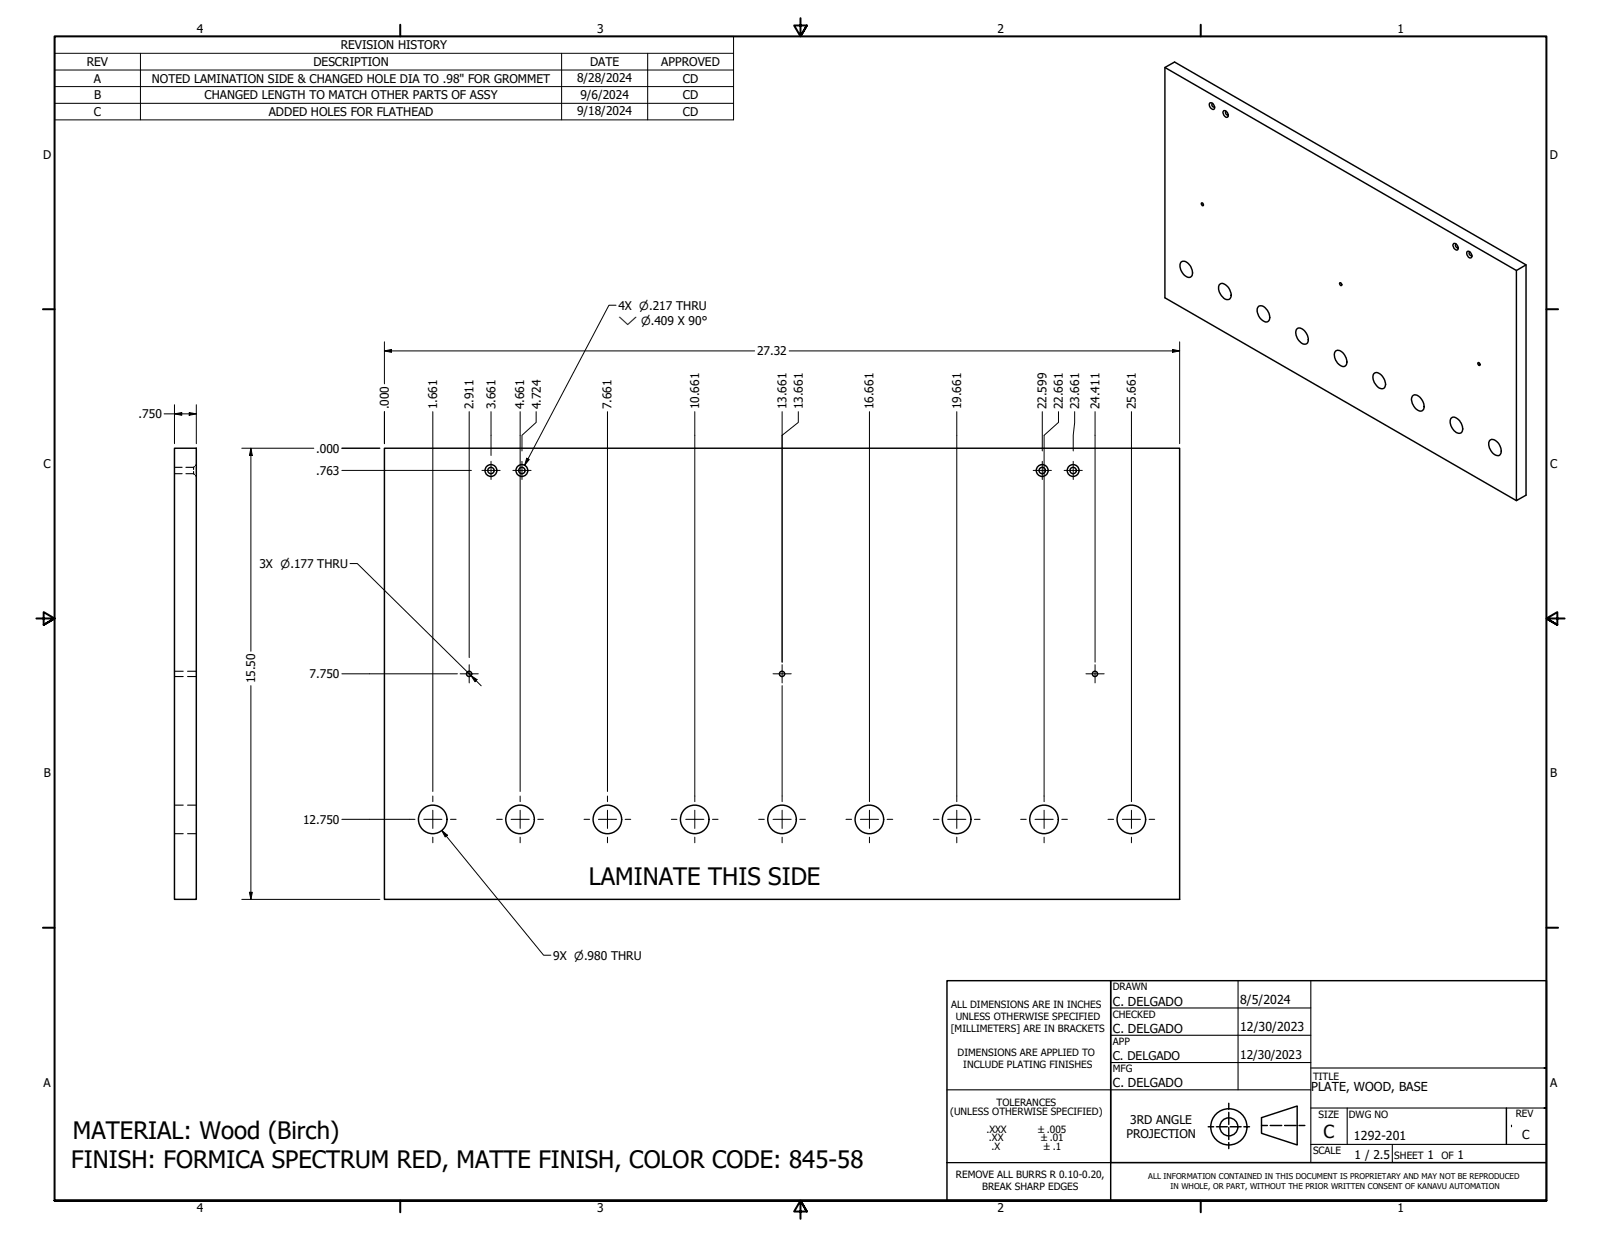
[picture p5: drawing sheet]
<svg xmlns="http://www.w3.org/2000/svg" width="559mm" height="432mm" viewBox="0 0 559 432" stroke-linecap="round" stroke-linejoin="round" font-family="sans-serif">
<defs><g id="words">
<g font-size="8.4">
<text x="205.5" y="308.8">LAMINATE THIS SIDE</text>
<text x="25.5" y="397.8">MATERIAL: Wood (Birch)</text>
<text x="24.9" y="407.8">FINISH: FORMICA SPECTRUM RED, MATTE FINISH, COLOR CODE: 845-58</text>
</g>
<text font-size="6.3" x="462" y="397.3">C</text>
<g font-size="4.3">
<text x="388.4" y="351">C. DELGADO</text>
<text x="432.9" y="350.4">8/5/2024</text>
<text x="432.9" y="359.9">12/30/2023</text>
<text x="388.4" y="360.6">C. DELGADO</text>
<text x="388.4" y="379.6">C. DELGADO</text>
<text x="457.6" y="380.7">PLATE, WOOD, BASE</text>
<text x="472.6" y="398">1292-201</text>
<text x="531.2" y="397.4">C</text>
</g>
<g font-size="4.2">
<text x="68.7" y="11.7">4</text>
<text x="208.4" y="11.7">3</text>
<text x="348.1" y="11.7">2</text>
<text x="487.8" y="11.7">1</text>
<text x="118.9" y="17.2">REVISION HISTORY</text>
<text x="30.3" y="23.1">REV</text>
<text x="109.4" y="23.1">DESCRIPTION</text>
<text x="205.9" y="23.1">DATE</text>
<text x="230.8" y="23.1">APPROVED</text>
<text x="32.8" y="28.9">A</text>
<text x="53" y="28.9">NOTED LAMINATION SIDE &amp; CHANGED HOLE DIA TO .98&quot; FOR GROMMET</text>
<text x="201.4" y="28.6">8/28/2024</text>
<text x="238.4" y="28.9">CD</text>
<text x="32.8" y="34.7">B</text>
<text x="71.4" y="34.7">CHANGED LENGTH TO MATCH OTHER PARTS OF ASSY</text>
<text x="202.6" y="34.4">9/6/2024</text>
<text x="238.4" y="34.7">CD</text>
<text x="32.8" y="40.4">C</text>
<text x="93.9" y="40.4">ADDED HOLES FOR FLATHEAD</text>
<text x="201.4" y="40.2">9/18/2024</text>
<text x="238.4" y="40.4">CD</text>
<text x="15.1" y="55.5">D</text>
<text x="540.9" y="55.5">D</text>
<text x="215.8" y="108.1">4X ⌀.217 THRU</text>
<text x="264.2" y="124">27.32</text>
<text x="135.7" y="142.9" transform="rotate(-90 135.7 142.9)">.000</text>
<text x="152.5" y="142.9" transform="rotate(-90 152.5 142.9)">1.661</text>
<text x="165.3" y="142.9" transform="rotate(-90 165.3 142.9)">2.911</text>
<text x="172.9" y="142.9" transform="rotate(-90 172.9 142.9)">3.661</text>
<text x="183" y="142.9" transform="rotate(-90 183 142.9)">4.661</text>
<text x="188.7" y="142.9" transform="rotate(-90 188.7 142.9)">4.724</text>
<text x="213.5" y="142.9" transform="rotate(-90 213.5 142.9)">7.661</text>
<text x="244" y="142.9" transform="rotate(-90 244 142.9)">10.661</text>
<text x="274.5" y="142.9" transform="rotate(-90 274.5 142.9)">13.661</text>
<text x="280.2" y="142.9" transform="rotate(-90 280.2 142.9)">13.661</text>
<text x="304.9" y="142.9" transform="rotate(-90 304.9 142.9)">16.661</text>
<text x="335.5" y="142.9" transform="rotate(-90 335.5 142.9)">19.661</text>
<text x="365.3" y="142.9" transform="rotate(-90 365.3 142.9)">22.599</text>
<text x="371" y="142.9" transform="rotate(-90 371 142.9)">22.661</text>
<text x="376.6" y="142.9" transform="rotate(-90 376.6 142.9)">23.661</text>
<text x="383.7" y="142.9" transform="rotate(-90 383.7 142.9)">24.411</text>
<text x="396.4" y="142.9" transform="rotate(-90 396.4 142.9)">25.661</text>
<text x="48.4" y="146">.750</text>
<text x="110.4" y="158">.000</text>
<text x="15.2" y="163.4">C</text>
<text x="110.4" y="165.7">.763</text>
<text x="541" y="163.4">C</text>
<text x="90.6" y="198.2">3X ⌀.177 THRU</text>
<text x="89.1" y="238.6" transform="rotate(-90 89.1 238.6)">15.50</text>
<text x="108.1" y="236.7">7.750</text>
<text x="15.3" y="271.4">B</text>
<text x="541.1" y="271.4">B</text>
<text x="105.8" y="287.5">12.750</text>
<text x="193" y="335">9X ⌀.980 THRU</text>
<text x="388.4" y="370.1">C. DELGADO</text>
<text x="432.9" y="369.8">12/30/2023</text>
<text x="15.2" y="379.3">A</text>
<text x="541" y="379.3">A</text>
<text x="394.5" y="392.2">3RD ANGLE</text>
<text x="393.1" y="397.3">PROJECTION</text>
<text x="472.8" y="404.4">1 / 2.5</text>
<text x="498.2" y="404.7">1</text>
<text x="508.8" y="404.7">1</text>
<text x="68.7" y="423.2">4</text>
<text x="208.4" y="423.2">3</text>
<text x="348.1" y="423.2">2</text>
<text x="487.8" y="423.2">1</text>
</g>
<text font-size="3.9" x="215.8" y="113.4">⌵ ⌀.409 X 90°</text>
<g font-size="3.5">
<text x="388.4" y="345.6">DRAWN</text>
<text x="332" y="351.9">ALL DIMENSIONS ARE IN INCHES</text>
<text x="333.6" y="356.1">UNLESS OTHERWISE SPECIFIED</text>
<text x="388.4" y="355.2">CHECKED</text>
<text x="331.9" y="360.3">[MILLIMETERS] ARE IN BRACKETS</text>
<text x="388.4" y="364.6">APP</text>
<text x="334.2" y="368.6">DIMENSIONS ARE APPLIED TO</text>
<text x="336.2" y="372.8">INCLUDE PLATING FINISHES</text>
<text x="388.4" y="374.3">MFG</text>
<text x="458.3" y="376.9">TITLE</text>
<text x="331.7" y="389.3">(UNLESS OTHERWISE SPECIFIED)</text>
<text x="347.8" y="386.2">TOLERANCES</text>
<text x="344.3" y="395.4">.XXX</text>
<text x="460.2" y="390.1">SIZE</text>
<text x="470.8" y="390.1">DWG NO</text>
<text x="529" y="390.1">REV</text>
<text x="345.1" y="398.4">.XX</text>
<text x="346" y="401.4">.X</text>
<text x="458.3" y="402.8">SCALE</text>
<text x="486.7" y="404.7">SHEET</text>
<text x="503.1" y="404.7">OF</text>
<text x="333.6" y="411.2">REMOVE ALL BURRS R 0.10-0.20,</text>
<text x="342.8" y="415.4">BREAK SHARP EDGES</text>
</g>
<g font-size="3.3">
<text x="362.3" y="395.4">±.005</text>
<text x="363.3" y="398.4">±.01</text>
<text x="364.4" y="401.4">±.1</text>
</g>
<g font-size="2.8">
<text x="400.7" y="411.6">ALL INFORMATION CONTAINED IN THIS DOCUMENT IS PROPRIETARY AND MAY NOT BE REPRODUCED</text>
<text x="408.6" y="414.9">IN WHOLE, OR PART, WITHOUT THE PRIOR WRITTEN CONSENT OF KANAVU AUTOMATION</text>
</g>
</g></defs>
<!-- layer: Visible (ANSI) -->
<g fill="none" stroke="#000" stroke-width=".51">
<path d="M406.6 23.6l122.7 70.8 3.3-1.9M422.3 35.9a1.47 1.47 0 0 1 1.4 .7 1.47 1.47 0 0 1 0 1.6 1.55 1.55 0 0 1-1.4-2.3zM423.3 36.1a.66 .66 0 0 0-.2 .9 .66 .66 0 0 0 .8 .3M427.1 38.7a1.46 1.46 0 0 1 1.3 2.2 1.49 1.49 0 0 1-1.3-2.2zM428.1 38.9a.63 .63 0 0 0-.2 .9 .63 .63 0 0 0 .8 .2M419.4 70.9a.54 .54 0 0 1 .6 .3 .54 .54 0 0 1-.2 .6l-.4-.4zM412.1 91.6a1.93 1.93 0 0 1 3.1 .9 3.4 3.4 0 0 1 .5 4.1 2.69 2.69 0 0 1-3.3-1.9l-.5-1.5zM425.6 99.4a1.73 1.73 0 0 1 2.6 .4 3.7 3.7 0 0 1 1 4.6 2.12 2.12 0 0 1-2.8-1.1 3.9 3.9 0 0 1-.8-3.9zM467.6 98.7a.47 .47 0 0 1 .7 .3 .47 .47 0 0 1-.4 .6zM507.4 85a1.46 1.46 0 0 1 1.3 2.2 1.49 1.49 0 0 1-1.3-2.2zM508.3 85.2a.66 .66 0 0 0-.2 .9 .66 .66 0 0 0 .9 .3M512 87.9a1.31 1.31 0 0 1 1.4 .3 1.31 1.31 0 0 1 .3 1.5 .87 .87 0 0 1-1 .3 .87 .87 0 0 1-.6-.8z"/>
<path d="M513.1 88a.63 .63 0 0 0-.2 .9 .63 .63 0 0 0 .8 .2M529.3 94.4v80.4l3.3-2v-80.3l-122.6-70.8-3.4 1.9v80.3l122.7 70.9M439.3 106.9a2.67 2.67 0 0 1 3.4 2 2.59 2.59 0 0 1-.3 3.4 3.9 3.9 0 0 1-3.6-4zM452.6 114.9a2.2 2.2 0 0 1 3.3 1.3 2.74 2.74 0 0 1 0 3.9 3.4 3.4 0 0 1-3.5-3.1l-.2-.9zM466.2 122.5a2.67 2.67 0 0 1 3.4 2 2.59 2.59 0 0 1-.3 3.4 3.9 3.9 0 0 1-3.5-4.8zM479.7 130.3a2.69 2.69 0 0 1 3.3 1.9 2.4 2.4 0 0 1-.2 3.4 3.9 3.9 0 0 1-3.6-4l.1-.8zM493 138.3a2.13 2.13 0 0 1 3.3 1.2 2.68 2.68 0 0 1 0 3.9 3.9 3.9 0 0 1-3.5-4.8zM515.9 126.6a.47 .47 0 0 1 .7 .3 .47 .47 0 0 1-.5 .6zM60.9 156.5h7.6v157.4h-7.6zM134.2 156.5h277.5v157.4h-277.5zM506.4 146a2.2 2.2 0 0 1 3.3 1.3 2.59 2.59 0 0 1 0 3.9 3.8 3.8 0 0 1-3.5-4zM520.1 153.6a2.86 2.86 0 0 1 3.6 2.4 2.07 2.07 0 0 1-.8 3.1 4.1 4.1 0 0 1-3-5.2z"/>
<circle cx="171.4" cy="164.2" r="2.06"/>
<circle cx="171.4" cy="164.2" r="1.11"/>
<circle cx="182.1" cy="164.2" r="2.06"/>
<circle cx="182.1" cy="164.2" r="1.11"/>
<circle cx="363.8" cy="164.2" r="2.06"/>
<circle cx="363.8" cy="164.2" r="1.11"/>
<circle cx="374.6" cy="164.2" r="2.06"/>
<circle cx="374.6" cy="164.2" r="1.11"/>
<circle cx="163.7" cy="235.2" r=".92"/>
<circle cx="273" cy="235.2" r=".92"/>
<circle cx="382.2" cy="235.2" r=".92"/>
<circle cx="151" cy="286" r="5"/>
<circle cx="181.5" cy="286" r="5"/>
<circle cx="212" cy="286" r="5"/>
<circle cx="242.5" cy="286" r="5"/>
<circle cx="273" cy="286" r="5"/>
<circle cx="303.4" cy="286" r="5"/>
<circle cx="333.9" cy="286" r="5"/>
<circle cx="364.4" cy="286" r="5"/>
<circle cx="394.9" cy="286" r="5"/>
</g>
<!-- layer: Hidden (ANSI) -->
<g fill="none" stroke="#000" stroke-width=".38">
<path d="M60.9 163.1h2.7M60.9 165.4h2.7M64.9 163.1h2.7M64.9 165.4h2.7M67.6 164.6v.8M67.6 165.4l.3 .3M67.9 162.8l-.3 .3v.8M68.2 166l.3 .3M68.5 162.2l-.3 .3M60.9 234.3h3M60.9 236.2h3M65.5 234.3h3"/>
<path d="M65.5 236.2h3M60.9 281.1h3M60.9 291h3M65.5 281.1h3M65.5 291h3"/>
</g>
<!-- layer: Border (ANSI) -->
<g fill="none" stroke="#000" stroke-width=".7">
<path d="M139.7 8.6v4.1M279.4 6.3v6.4l-2.2-3.8h4.4l-2.2 3.8 2.2-3.8M419.1 8.6v4.1M15 107.9h4M539.8 107.9h4M12.7 215.9h6.3l-3.8-2.2v4.4l3.8-2.2-3.8 2.2M546.1 215.9h-6.3l3.8-2.2v4.4l-3.8-2.2 3.8 2.2M15 323.8h4M539.8 323.8h4M19 419.1v-406.4h520.8v406.4h-520.8h520.8M139.7 419.1v4.1M419.1 419.1v4.1"/>
<path d="M281.6 422.9l-2.2-3.8 2.2 3.8h-4.4l2.2-3.8v6.3"/>
</g>
<!-- layer: Title (ANSI) -->
<g fill="none" stroke="#000" stroke-width=".38">
<path d="M387.7 351.9h69.8M432.1 342.3v38.1M457.5 342.3v63.5M387.7 361.4h69.8M387.7 370.9h69.8M457.5 372.8h82.3h-.9M330.5 380.4h127M457.5 386.8h82.3h-.9M457.5 399.5h82.3M470.2 386.8v12.7M486 399.5v6.3M527.6 392.7v.6"/>
<path d="M330.5 405.8h209.3"/>
</g>
<g fill="none" stroke="#000" stroke-width=".51">
<path d="M330.5 342.3h209.3v76.8h-209.3zM387.7 342.3v63.5h152.1M387.7 342.3v76.8M421.7 393.3h1.9M424.6 393.3h3.8M428.9 385.1v2.1M428.9 388.3v4.2M428.9 393.6v4.2M428.9 398.8v2.1M429.4 393.3h3.8M434.1 393.3h2M440.3 390.1l12.5-4v13.6l-12.5-4.1z"/>
<path d="M440.3 392.9h2M443.4 392.9h4M448.4 392.9h4M453.4 392.9h2M525.8 386.8v12.7"/>
<circle cx="428.9" cy="393.4" r="6.3"/>
<circle cx="428.9" cy="393.4" r="3.1"/>
</g>
<!-- layer: Dimension (ANSI) -->
<g fill="none" stroke="#000" stroke-width=".35">
<path d="M134.2 119.3v14.7M411.7 119.3v35.6M134.2 122.5l2.5-.5v1zM134.2 122.5h129.2M275.5 122.5h136.2M409.3 122l2.4 .5-2.4 .5zM57.3 144.5h11.2M60.9 144.5l2.5-.5v1zM60.9 141.3v13.6M66 144l2.5 .5-2.5 .5zM68.5 141.3v13.6M84.4 156.5h25.1"/>
<path d="M87.6 156.5l.5 2.5h-1zM87.6 156.5v70.8M119.3 156.5h13.3zM134.2 143.7v11.2zM151.1 143.7v132.6M163.8 143.7v85.9M171.4 143.7v15.3M181.5 143.7v20.4M187.1 143.7v3.7l-4.9 4.6v5.4M212 143.7v132.6M242.5 143.7v134.2M273 143.7v8.3"/>
<path d="M273 152v79.1M278.6 143.7v3.7l-5.6 4.6M303.5 143.7v134.2M333.9 143.7v134.2M363.8 143.7v13.7M369.4 143.7v3.7l-5 4.6v12.1M375.1 143.7v3.7l-.5 4.6v5.4M382.2 143.7v87.4M394.9 143.7v134.2M119.3 164.2h45.2M181.5 164.3v112M364.4 164.3v113.6"/>
<path d="M87.6 239.3v74.6M119.3 235.2h40.3M273 239.3v38.6M119.3 286h23.6M84.4 313.9h48.2M87.1 311.5h1l-.5 2.4z"/>
</g>
<path d="M134.2 122.5l2.5-.5v1zM409.3 122l2.4 .5-2.4 .5zM60.9 144.5l2.5-.5v1zM66 144l2.5 .5-2.5 .5zM87.6 156.5l.5 2.5h-1zM87.1 311.5h1l-.5 2.4z" fill="#000"/>
<!-- layer: Center Mark (ANSI) -->
<g fill="none" stroke="#000" stroke-width=".35">
<path d="M168.2 164.2h6.4M171.4 161v6.4M179 164.2h6.4M182.2 161v6.4M360.6 164.2h6.4M363.8 161v6.4M371.4 164.2h6.4M374.6 161v6.4M160.6 235.2h6.3M163.8 232v6.4M269.8 235.2h6.4M273 232v6.4"/>
<path d="M379 235.2h6.4M382.2 232v6.4M151.1 277.9v1.9M181.5 277.9v1.9M212 277.9v1.9M242.5 277.9v1.9M273 277.9v1.9M303.5 277.9v1.9M333.9 277.9v1.9M364.4 277.9v1.9M394.9 277.9v1.9M142.9 286h1.9"/>
<path d="M147.9 286h6.3M151.1 282.8v6.4M151.1 292.2v2M157.2 286h2M173.4 286h1.9M178.4 286h6.3M181.5 282.8v6.4M181.5 292.2v2M187.7 286h2M203.8 286h2M208.9 286h6.3M212 282.8v6.4"/>
<path d="M212 292.2v2M218.2 286h2M234.3 286h2M239.3 286h6.4M242.5 282.8v6.4M242.5 292.2v2M248.7 286h1.9M264.8 286h2M269.8 286h6.4M273 282.8v6.4M273 292.2v2M279.1 286h2"/>
<path d="M295.3 286h1.9M300.3 286h6.3M303.5 282.8v6.4M303.5 292.2v2M309.6 286h2M325.8 286h1.9M330.8 286h6.3M333.9 282.8v6.4M333.9 292.2v2M340.1 286h2M356.2 286h2M361.3 286h6.3"/>
<path d="M364.4 282.8v6.4M364.4 292.2v2M370.6 286h2M386.7 286h2M391.7 286h6.4M394.9 282.8v6.4M394.9 292.2v2M401.1 286h1.9"/>
</g>
<!-- layer: Symbol (ANSI) -->
<g fill="none" stroke="#000" stroke-width=".35">
<path d="M19 18.6v-5.9h237v5.9M49 18.6v23.2M196 18.6v23.2M226.1 18.6v23.2M256 18.6h-237v5.8M256 18.6v23.2h-237v-17.4M19 24.4h237M19 30.2h237M19 36.1h237M215 106.6h-2.5l-29.4 55.8M183.8 160l.9 .4-1.6 2zM122.2 196.7h2.5l39.7 39.1"/>
<path d="M163.1 234.6l1.3 1.2M164.4 235.8l2.1 1.4-.7 .8zM164.4 235.8l3.6 3.6M154.2 289.9l1.9 1.6-.7 .7zM154.2 289.9l35.5 43.5h2.6"/>
</g>
<path d="M183.8 160l.9 .4-1.6 2zM164.4 235.8l2.1 1.4-.7 .8zM154.2 289.9l1.9 1.6-.7 .7z" fill="#000"/>
<use href="#words"/>
</svg>
